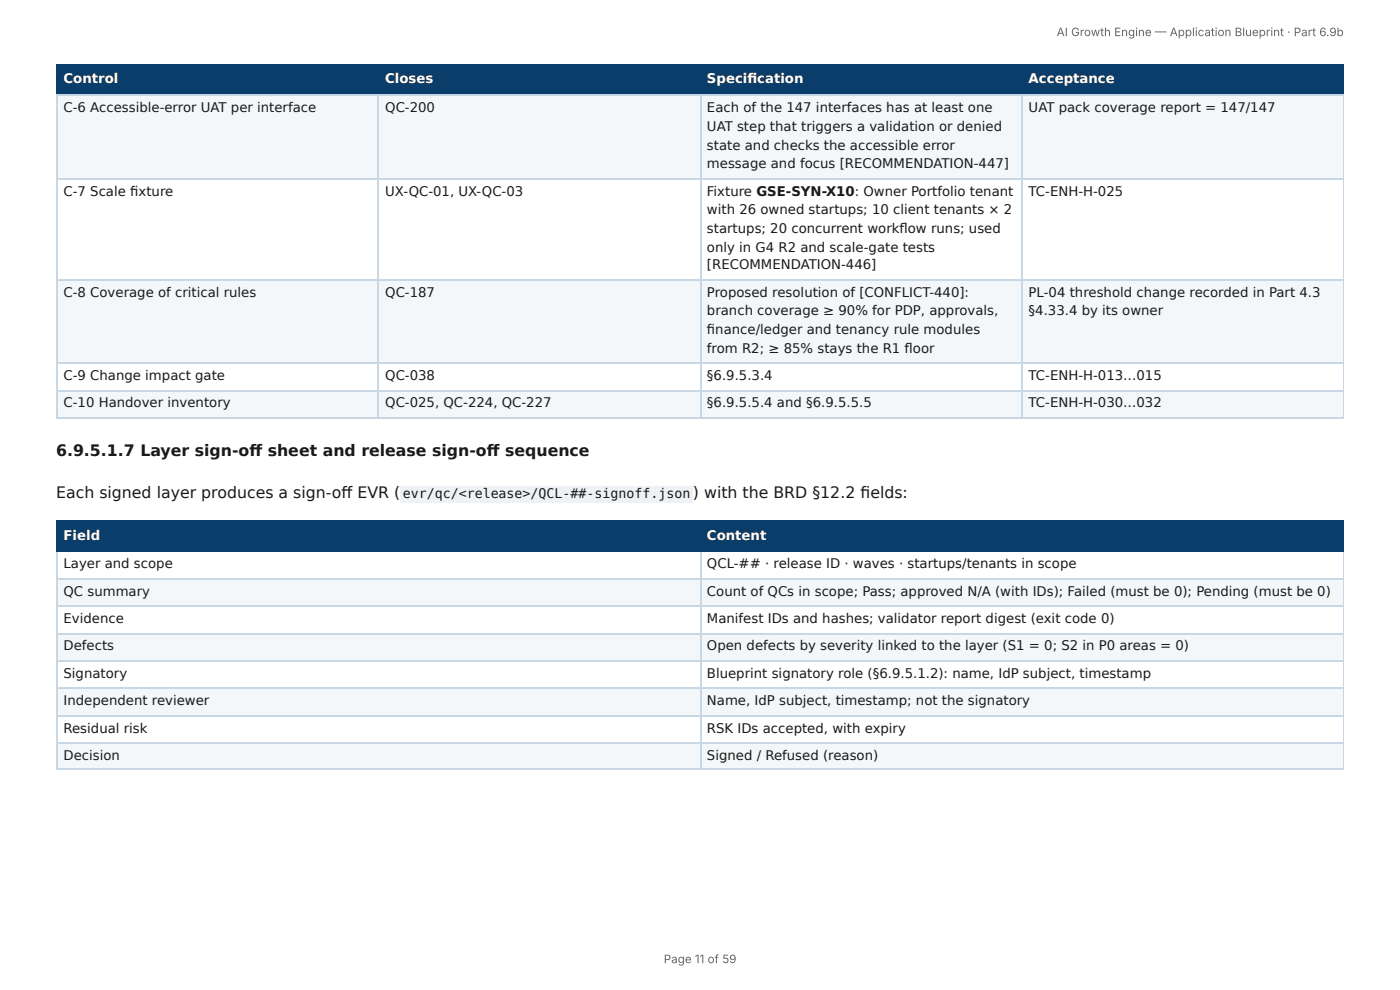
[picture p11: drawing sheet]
<svg xmlns="http://www.w3.org/2000/svg" width="297mm" height="210mm" viewBox="0 0 297 210" stroke-linecap="round" stroke-linejoin="round" font-family="sans-serif">
<defs><g id="words">
<g font-size="3.3" fill="#1a1a1a">
<text x="11.9" y="96.8">6.9.5.1.7 Layer sign-off</text>
<text x="56.9" y="96.8">sheet and release sign-off</text>
<text x="107.3" y="96.8">sequence</text>
<text x="11.9" y="105.8">Each signed layer produces a sign-off EVR (</text>
<text x="147.2" y="105.8">) with the BRD §12.2 fi elds:</text>
</g>
<g font-size="2.8" fill="#fff">
<text x="13.5" y="17.7">Control</text>
<text x="81.8" y="17.7">Closes</text>
<text x="150.2" y="17.7">Specifi cation</text>
<text x="218.5" y="17.7">Acceptance</text>
<text x="13.5" y="114.6">Field</text>
<text x="150.2" y="114.6">Content</text>
</g>
<g font-size="2.8" fill="#1a1a1a">
<text x="13.5" y="23.8">C-6 Accessible-error UAT per interface</text>
<text x="81.8" y="23.8">QC-200</text>
<text x="150.2" y="23.8">Each of the 147 interfaces has at least one</text>
<text x="218.5" y="23.8">UAT pack coverage report = 147/147</text>
<text x="150.2" y="27.8">UAT step that triggers a validation or denied</text>
<text x="150.2" y="31.8">state and checks the accessible error</text>
<text x="150.2" y="35.7">message and focus [RECOMMENDATION-447]</text>
<text x="13.5" y="41.5">C-7 Scale fi xture</text>
<text x="81.8" y="41.5">UX-QC-01, UX-QC-03</text>
<text x="150.2" y="41.5">Fixture GSE-SYN-X10: Owner Portfolio tenant</text>
<text x="218.5" y="41.5">TC-ENH-H-025</text>
<text x="150.2" y="45.5">with 26 owned startups; 10 client tenants × 2</text>
<text x="150.2" y="49.5">startups; 20 concurrent workfl ow runs; used</text>
<text x="150.2" y="53.4">only in G4 R2 and scale-gate tests</text>
<text x="150.2" y="57.2">[RECOMMENDATION-446]</text>
<text x="13.5" y="63">C-8 Coverage of critical rules</text>
<text x="81.8" y="63">QC-187</text>
<text x="150.2" y="63">Proposed resolution of [CONFLICT-440]:</text>
<text x="218.5" y="63">PL-04 threshold change recorded in Part 4.3</text>
<text x="150.2" y="66.9">branch coverage ≥ 90% for PDP, approvals,</text>
<text x="150.2" y="70.9">fi nance/ledger and tenancy rule modules</text>
<text x="218.5" y="66.9">§4.33.4 by its owner</text>
<text x="150.2" y="74.9">from R2; ≥ 85% stays the R1 fl oor</text>
<text x="13.5" y="80.7">C-9 Change impact gate</text>
<text x="81.8" y="80.7">QC-038</text>
<text x="150.2" y="80.7">§6.9.5.3.4</text>
<text x="218.5" y="80.7">TC-ENH-H-013…015</text>
<text x="13.5" y="86.5">C-10 Handover inventory</text>
<text x="81.8" y="86.5">QC-025, QC-224, QC-227</text>
<text x="150.2" y="86.5">§6.9.5.5.4 and §6.9.5.5.5</text>
<text x="218.5" y="86.5">TC-ENH-H-030…032</text>
<text x="85.5" y="105.8">evr/qc/&lt;release&gt;/QCL-##-signoff.json</text>
<text x="13.5" y="120.7">Layer and scope</text>
<text x="150.2" y="120.7">QCL-## · release ID · waves · startups/tenants in scope</text>
<text x="13.5" y="126.5">QC summary</text>
<text x="150.2" y="126.5">Count of QCs in scope; Pass; approved N/A (with IDs); Failed (must be 0); Pending (must be 0)</text>
<text x="13.5" y="132.3">Evidence</text>
<text x="150.2" y="132.3">Manifest IDs and hashes; validator report digest (exit code 0)</text>
<text x="13.5" y="138.1">Defects</text>
<text x="13.5" y="143.9">Signatory</text>
<text x="150.2" y="138.1">Open defects by severity linked to the layer (S1 = 0; S2 in P0 areas = 0)</text>
<text x="150.2" y="143.9">Blueprint signatory role (§6.9.5.1.2): name, IdP subject, timestamp</text>
<text x="13.5" y="149.8">Independent reviewer</text>
<text x="150.2" y="149.8">Name, IdP subject, timestamp; not the signatory</text>
<text x="13.5" y="155.6">Residual risk</text>
<text x="150.2" y="155.6">RSK IDs accepted, with expiry</text>
<text x="13.5" y="161.4">Decision</text>
<text x="150.2" y="161.4">Signed / Refused (reason)</text>
</g>
<g font-size="2.5" fill="#666">
<text x="224.4" y="7.7">AI Growth Engine — Application Blueprint · Part 6.9b</text>
<text x="141" y="204.5">Page 11 of 59</text>
</g>
</g></defs>
<g fill="#0b3d6b">
<path d="M12.2 14h68.2v6.1h-68.2z"/>
<path d="M80.4 14h68.3v6.1h-68.3z"/>
<path d="M148.7 14h68.3v6.1h-68.3z"/>
<path d="M217 14h68.4v6.1h-68.4z"/>
</g>
<g fill="#f4f7fa">
<path d="M12.2 20.1h68.2v17.7h-68.2z"/>
<path d="M80.4 20.1h68.3v17.7h-68.3z"/>
<path d="M148.7 20.1h68.3v17.7h-68.3z"/>
<path d="M217 20.1h68.4v17.7h-68.4z"/>
<path d="M12.2 59.5h68.2v17.8h-68.2z"/>
<path d="M80.4 59.5h68.3v17.8h-68.3z"/>
<path d="M148.7 59.5h68.3v17.8h-68.3z"/>
<path d="M217 59.5h68.4v17.8h-68.4z"/>
<path d="M12.2 83.1h68.2v5.8h-68.2z"/>
<path d="M80.4 83.1h68.3v5.8h-68.3z"/>
<path d="M148.7 83.1h68.3v5.8h-68.3z"/>
<path d="M217 83.1h68.4v5.8h-68.4z"/>
</g>
<path d="M11.9 13.9h273.5M12 13.8v6.6M80.3 13.8v6.6M148.8 13.8v6.6M217.1 13.8v6.6M11.9 20.2h273.5" fill="none" stroke="#0b3d6b" stroke-width=".26"/>
<path d="M285.3 13.8v6.6" fill="none" stroke="#0b3d6b" stroke-width=".21"/>
<path d="M11.9 20.2h273.5M11.9 38h273.5M12 20.4v68.5M80.3 20.4v68.5M148.8 20.4v68.5M217.1 20.4v68.5M11.9 59.4h273.5M11.9 77.1h273.5M11.9 82.9h273.5M11.9 88.8h273.5" fill="none" stroke="#c9d6e3" stroke-width=".26"/>
<path d="M285.3 20.4v68.5" fill="none" stroke="#c9d6e3" stroke-width=".21"/>
<g fill="#0b3d6b">
<path d="M12.2 110.9h136.5v6h-136.5z"/>
<path d="M148.7 110.9h136.7v6h-136.7z"/>
</g>
<g fill="#f4f7fa">
<path d="M12.2 122.8h136.5v5.8h-136.5z"/>
<path d="M148.7 122.8h136.7v5.8h-136.7z"/>
<path d="M12.2 134.4h136.5v5.8h-136.5z"/>
<path d="M148.7 134.4h136.7v5.8h-136.7z"/>
<path d="M12.2 146.1h136.5v5.8h-136.5z"/>
<path d="M148.7 146.1h136.7v5.8h-136.7z"/>
<path d="M12.2 157.7h136.5v5.8h-136.5z"/>
<path d="M148.7 157.7h136.7v5.8h-136.7z"/>
</g>
<path d="M11.9 110.7h273.5M11.9 117.1h273.5M12 110.6v6.6M148.8 110.6v6.6" fill="none" stroke="#0b3d6b" stroke-width=".26"/>
<path d="M285.3 110.6v6.6" fill="none" stroke="#0b3d6b" stroke-width=".21"/>
<path d="M12 117.2v46.3M148.8 117.2v46.3M11.9 122.9h273.5M11.9 128.7h273.5M11.9 134.5h273.5M11.9 140.4h273.5M11.9 146.2h273.5M11.9 152h273.5M11.9 157.8h273.5M11.9 163.4h273.5" fill="none" stroke="#c9d6e3" stroke-width=".26"/>
<path d="M285.3 117.2v46.3" fill="none" stroke="#c9d6e3" stroke-width=".21"/>
<path d="M84.9 103.2h62.2v3.4h-62.2z" fill="#eef2f6"/>
<use href="#words"/>
</svg>
